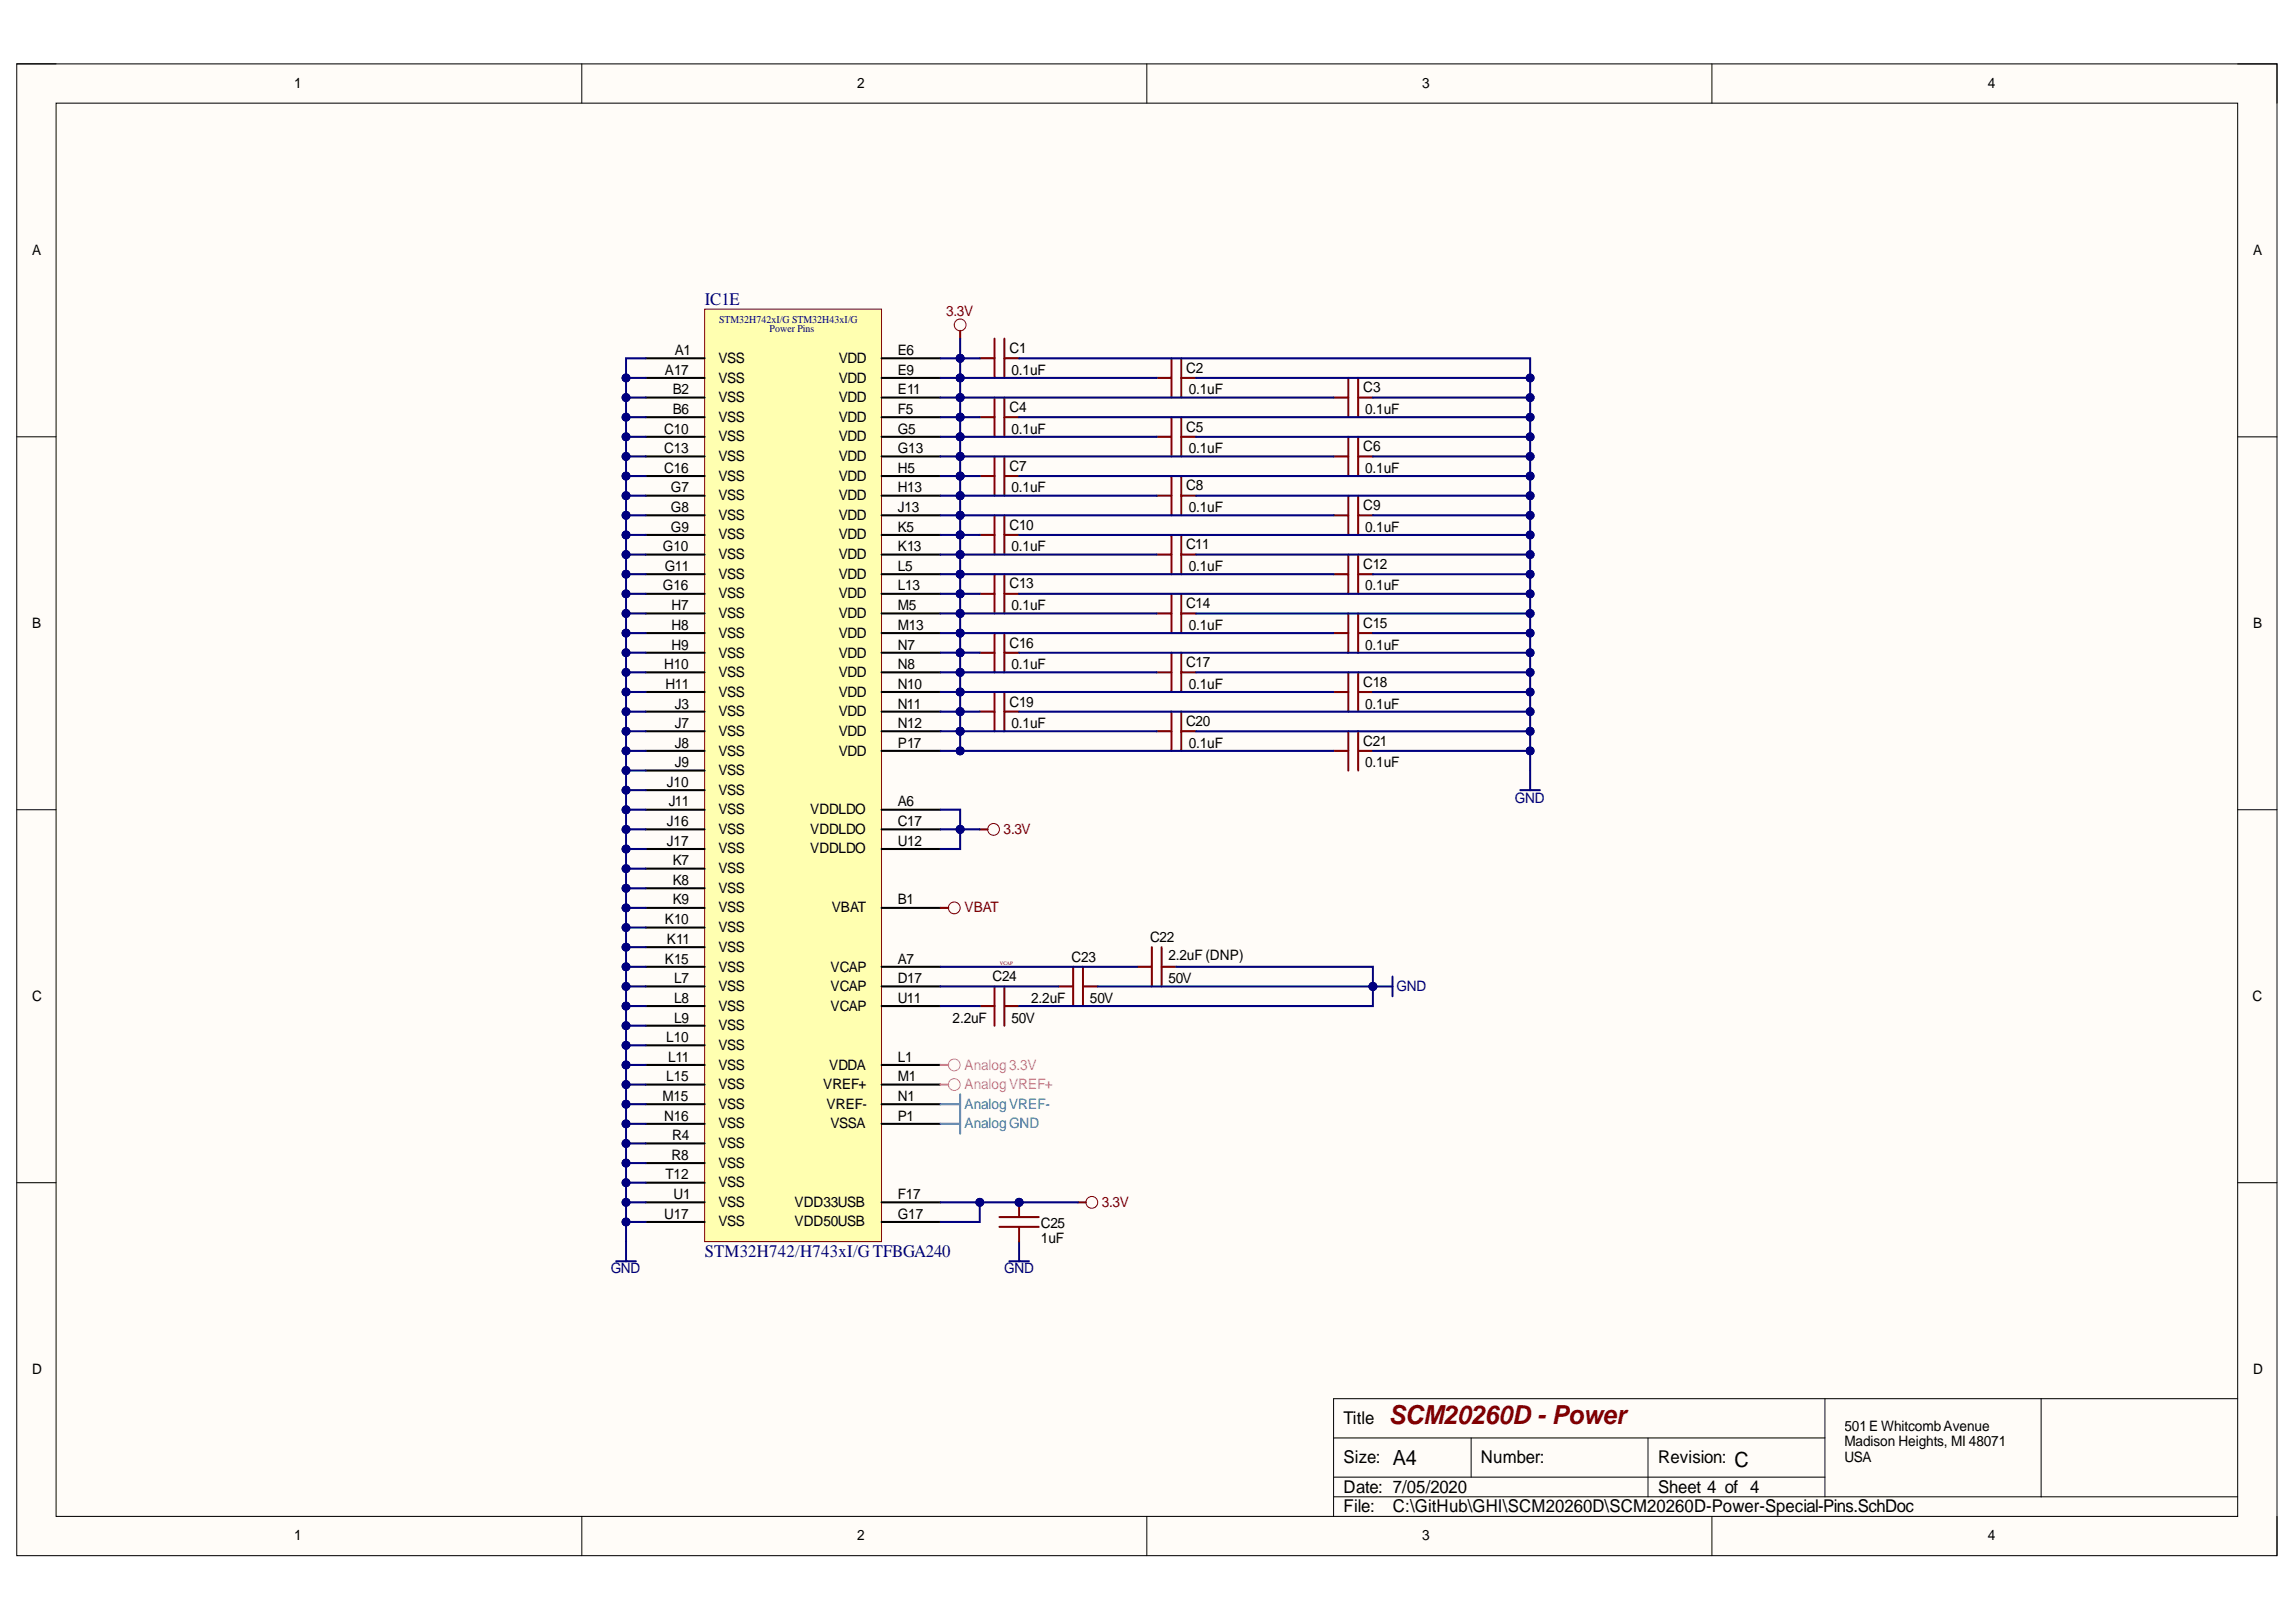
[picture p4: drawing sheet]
<svg xmlns="http://www.w3.org/2000/svg" width="297mm" height="210mm" viewBox="0 0 297 210" stroke-linecap="round" stroke-linejoin="round" font-family="sans-serif">
<defs><g id="words">
<text font-size="3.4" fill="#800000" x="179.7" y="184.3">SCM20260D - Power</text>
<g font-size="2.7">
<text x="180.2" y="189.6">A4</text>
<text x="224.4" y="189.8">C</text>
</g>
<g font-size="2.3" fill="#000080">
<text x="91.2" y="39.5">IC1E</text>
<text x="91.2" y="162.7">STM32H742/H743xI/GTFBGA240</text>
</g>
<g font-size="2.3">
<text x="173.8" y="184.3">Title</text>
<text x="173.8" y="189.4">Size:</text>
<text x="191.6" y="189.4">Number:</text>
<text x="214.5" y="189.4">Revision:</text>
<text x="173.8" y="193.2">Date: 7/05/2020</text>
<text x="173.8" y="195.7">File:</text>
<text x="180.2" y="195.7">C:\GitHub\GHI\SCM20260D\SCM20260D-Power-Special-Pins.SchDoc</text>
<text x="214.5" y="193.2">Sheet 4 of 4</text>
</g>
<g font-size="1.9">
<text x="38.1" y="11.4">1</text>
<text x="110.9" y="11.4">2</text>
<text x="184" y="11.4">3</text>
<text x="257.1" y="11.4">4</text>
<text x="4.1" y="33">A</text>
<text x="291.5" y="33">A</text>
<text x="87.3" y="46">A1</text>
<text x="93" y="47">VSS</text>
<text x="108.5" y="47">VDD</text>
<text x="116.1" y="46">E6</text>
<text x="130.6" y="45.7">C1</text>
<text x="86" y="48.5">A17</text>
<text x="87" y="51">B2</text>
<text x="87" y="53.6">B6</text>
<text x="93" y="49.5">VSS</text>
<text x="93" y="52.1">VSS</text>
<text x="108.5" y="49.5">VDD</text>
<text x="108.5" y="52.1">VDD</text>
<text x="116.1" y="48.5">E9</text>
<text x="116.1" y="51">E11</text>
<text x="116.1" y="53.6">F5</text>
<text x="130.6" y="53.3">C4</text>
<text x="130.9" y="48.5">0.1uF</text>
<text x="153.4" y="48.3">C2</text>
<text x="153.8" y="51">0.1uF</text>
<text x="176.4" y="50.8">C3</text>
<text x="176.6" y="53.6">0.1uF</text>
<text x="85.9" y="56.1">C10</text>
<text x="85.9" y="58.6">C13</text>
<text x="93" y="54.6">VSS</text>
<text x="93" y="57.1">VSS</text>
<text x="93" y="59.7">VSS</text>
<text x="108.5" y="54.6">VDD</text>
<text x="108.5" y="57.1">VDD</text>
<text x="108.5" y="59.7">VDD</text>
<text x="116.1" y="56.1">G5</text>
<text x="116.1" y="58.6">G13</text>
<text x="130.9" y="56.1">0.1uF</text>
<text x="153.4" y="55.9">C5</text>
<text x="153.8" y="58.6">0.1uF</text>
<text x="176.4" y="58.4">C6</text>
<text x="85.9" y="61.2">C16</text>
<text x="86.8" y="63.7">G7</text>
<text x="93" y="62.2">VSS</text>
<text x="93" y="64.7">VSS</text>
<text x="108.5" y="62.2">VDD</text>
<text x="108.5" y="64.7">VDD</text>
<text x="116.1" y="61.2">H5</text>
<text x="116.1" y="63.7">H13</text>
<text x="130.6" y="60.9">C7</text>
<text x="130.9" y="63.7">0.1uF</text>
<text x="153.4" y="63.5">C8</text>
<text x="176.4" y="66">C9</text>
<text x="176.6" y="61.2">0.1uF</text>
<text x="85.8" y="71.3">G10</text>
<text x="86.8" y="66.3">G8</text>
<text x="86.8" y="68.8">G9</text>
<text x="93" y="67.3">VSS</text>
<text x="93" y="69.8">VSS</text>
<text x="108.5" y="67.3">VDD</text>
<text x="108.5" y="69.8">VDD</text>
<text x="116.1" y="66.3">J13</text>
<text x="116.1" y="68.8">K5</text>
<text x="116.1" y="71.3">K13</text>
<text x="130.6" y="68.5">C10</text>
<text x="130.9" y="71.3">0.1uF</text>
<text x="153.4" y="71.1">C11</text>
<text x="153.8" y="66.3">0.1uF</text>
<text x="176.6" y="68.8">0.1uF</text>
<text x="85.8" y="76.4">G16</text>
<text x="86" y="73.9">G11</text>
<text x="93" y="72.3">VSS</text>
<text x="93" y="74.9">VSS</text>
<text x="93" y="77.4">VSS</text>
<text x="108.5" y="72.3">VDD</text>
<text x="108.5" y="74.9">VDD</text>
<text x="108.5" y="77.4">VDD</text>
<text x="116.1" y="73.9">L5</text>
<text x="116.1" y="76.4">L13</text>
<text x="130.6" y="76.1">C13</text>
<text x="153.8" y="73.9">0.1uF</text>
<text x="176.4" y="73.6">C12</text>
<text x="176.6" y="76.4">0.1uF</text>
<text x="4.1" y="81.3">B</text>
<text x="86.9" y="78.9">H7</text>
<text x="86.9" y="81.5">H8</text>
<text x="93" y="80">VSS</text>
<text x="93" y="82.6">VSS</text>
<text x="108.5" y="80">VDD</text>
<text x="108.5" y="82.6">VDD</text>
<text x="116.1" y="78.9">M5</text>
<text x="116.1" y="81.5">M13</text>
<text x="130.6" y="83.8">C16</text>
<text x="130.9" y="78.9">0.1uF</text>
<text x="153.4" y="78.7">C14</text>
<text x="153.8" y="81.5">0.1uF</text>
<text x="176.4" y="81.3">C15</text>
<text x="291.5" y="81.3">B</text>
<text x="85.9" y="86.6">H10</text>
<text x="86.1" y="89.2">H11</text>
<text x="86.9" y="84.1">H9</text>
<text x="93" y="85.1">VSS</text>
<text x="93" y="87.6">VSS</text>
<text x="108.5" y="85.1">VDD</text>
<text x="108.5" y="87.6">VDD</text>
<text x="116.1" y="84.1">N7</text>
<text x="116.1" y="86.6">N8</text>
<text x="116.1" y="89.2">N10</text>
<text x="130.9" y="86.6">0.1uF</text>
<text x="153.4" y="86.4">C17</text>
<text x="153.8" y="89.2">0.1uF</text>
<text x="176.4" y="88.9">C18</text>
<text x="176.6" y="84.1">0.1uF</text>
<text x="87.3" y="91.7">J3</text>
<text x="87.3" y="94.2">J7</text>
<text x="93" y="90.2">VSS</text>
<text x="93" y="92.7">VSS</text>
<text x="93" y="95.2">VSS</text>
<text x="108.5" y="90.2">VDD</text>
<text x="108.5" y="92.7">VDD</text>
<text x="108.5" y="95.2">VDD</text>
<text x="116.1" y="91.7">N11</text>
<text x="116.1" y="94.2">N12</text>
<text x="130.6" y="91.4">C19</text>
<text x="130.9" y="94.2">0.1uF</text>
<text x="153.4" y="94">C20</text>
<text x="176.6" y="91.7">0.1uF</text>
<text x="86.3" y="101.8">J10</text>
<text x="87.3" y="96.8">J8</text>
<text x="87.3" y="99.3">J9</text>
<text x="93" y="97.8">VSS</text>
<text x="93" y="100.3">VSS</text>
<text x="108.5" y="97.8">VDD</text>
<text x="116.1" y="96.8">P17</text>
<text x="153.8" y="96.8">0.1uF</text>
<text x="176.4" y="96.5">C21</text>
<text x="176.6" y="99.3">0.1uF</text>
<text x="86.3" y="106.9">J16</text>
<text x="86.5" y="104.4">J11</text>
<text x="93" y="102.8">VSS</text>
<text x="93" y="105.4">VSS</text>
<text x="93" y="107.9">VSS</text>
<text x="104.8" y="105.4">VDDLDO</text>
<text x="104.8" y="107.9">VDDLDO</text>
<text x="116.1" y="104.4">A6</text>
<text x="116.1" y="106.9">C17</text>
<text x="86.3" y="109.4">J17</text>
<text x="87" y="112">K7</text>
<text x="93" y="110.5">VSS</text>
<text x="93" y="113">VSS</text>
<text x="104.8" y="110.5">VDDLDO</text>
<text x="116.1" y="109.4">U12</text>
<text x="86" y="119.6">K10</text>
<text x="87" y="114.5">K8</text>
<text x="87" y="117">K9</text>
<text x="93" y="115.5">VSS</text>
<text x="93" y="118.1">VSS</text>
<text x="107.6" y="118.1">VBAT</text>
<text x="116.1" y="117">B1</text>
<text x="86" y="124.7">K15</text>
<text x="86.3" y="122.1">K11</text>
<text x="93" y="120.6">VSS</text>
<text x="93" y="123.2">VSS</text>
<text x="93" y="125.7">VSS</text>
<text x="107.4" y="125.7">VCAP</text>
<text x="116.1" y="124.7">A7</text>
<text x="138.6" y="124.5">C23</text>
<text x="148.8" y="121.9">C22</text>
<text x="151.2" y="124.2">2.2uF (DNP)</text>
<text x="4.1" y="129.5">C</text>
<text x="87.2" y="127.3">L7</text>
<text x="87.2" y="129.8">L8</text>
<text x="93" y="128.3">VSS</text>
<text x="93" y="130.8">VSS</text>
<text x="107.4" y="128.3">VCAP</text>
<text x="107.4" y="130.8">VCAP</text>
<text x="116.1" y="127.3">D17</text>
<text x="116.1" y="129.8">U11</text>
<text x="128.4" y="127">C24</text>
<text x="133.4" y="129.8">2.2uF</text>
<text x="141" y="129.8">50V</text>
<text x="151.2" y="127.3">50V</text>
<text x="291.4" y="129.5">C</text>
<text x="86.2" y="134.9">L10</text>
<text x="86.4" y="137.4">L11</text>
<text x="87.2" y="132.3">L9</text>
<text x="93" y="133.4">VSS</text>
<text x="93" y="135.9">VSS</text>
<text x="116.1" y="137.4">L1</text>
<text x="123.2" y="132.3">2.2uF</text>
<text x="130.9" y="132.3">50V</text>
<text x="85.7" y="142.5">M15</text>
<text x="86.2" y="139.9">L15</text>
<text x="93" y="138.4">VSS</text>
<text x="93" y="141">VSS</text>
<text x="93" y="143.5">VSS</text>
<text x="106.5" y="141">VREF+</text>
<text x="106.9" y="143.5">VREF-</text>
<text x="107.3" y="138.4">VDDA</text>
<text x="116.1" y="139.9">M1</text>
<text x="116.1" y="142.5">N1</text>
<text x="85.9" y="145">N16</text>
<text x="87" y="147.6">R4</text>
<text x="93" y="146">VSS</text>
<text x="93" y="148.6">VSS</text>
<text x="107.4" y="146">VSSA</text>
<text x="116.1" y="145">P1</text>
<text x="86.1" y="152.6">T12</text>
<text x="86.9" y="150.1">R8</text>
<text x="87.1" y="155.2">U1</text>
<text x="93" y="151.1">VSS</text>
<text x="93" y="153.6">VSS</text>
<text x="116.1" y="155.2">F17</text>
<text x="85.9" y="157.7">U17</text>
<text x="93" y="156.2">VSS</text>
<text x="93" y="158.7">VSS</text>
<text x="102.8" y="156.2">VDD33USB</text>
<text x="102.8" y="158.7">VDD50USB</text>
<text x="116.1" y="157.7">G17</text>
<text x="134.7" y="160.9">1uF</text>
<text x="134.7" y="158.9">C25</text>
<text x="4.1" y="177.8">D</text>
<text x="291.5" y="177.8">D</text>
<text x="238.6" y="185.2">501E WhitcombAvenue</text>
<text x="238.6" y="187.2">Madison Heights, MI 48071</text>
<text x="238.6" y="189.2">USA</text>
<text x="38.1" y="199.4">1</text>
<text x="110.9" y="199.4">2</text>
<text x="184" y="199.4">3</text>
<text x="257.1" y="199.4">4</text>
</g>
<g font-size="1.9" fill="#800000">
<text x="122.4" y="40.9">3.3V</text>
<text x="129.8" y="107.9">3.3V</text>
<text x="124.8" y="118.1">VBAT</text>
<text x="142.5" y="156.2">3.3V</text>
</g>
<g font-size="1.9" fill="#000080">
<text x="196" y="103.9">GND</text>
<text x="180.7" y="128.3">GND</text>
<text x="79" y="164.8">GND</text>
<text x="129.9" y="164.8">GND</text>
</g>
<g font-size="1.9" fill="#009cca">
<text x="124.8" y="143.5">AnalogVREF-</text>
<text x="124.8" y="146">AnalogGND</text>
</g>
<g font-size="1.9" fill="#e85dac">
<text x="124.8" y="138.4">Analog3.3V</text>
<text x="124.8" y="141">AnalogVREF+</text>
</g>
<g font-size="1.4" fill="#000080">
<text x="93" y="41.7">STM32H742xI/G STM32H43xI/G</text>
<text x="99.6" y="43">Power Pins</text>
</g>
<text font-size=".7" fill="#800000" x="129.3" y="124.9">VCAP</text>
</g></defs>
<path d="M2.2 8.3h292.4v193h-292.4z" fill-rule="evenodd" fill="#fffcf8"/>
<path d="M2.2 8.3h292.4v193h-292.4z" fill="none" stroke="#000" stroke-width=".13"/>
<path d="M7.3 13.3h282.2v182.9h-282.2z" fill-rule="evenodd" fill="#fffcf8"/>
<g fill="none" stroke="#000" stroke-width=".13">
<path d="M2.2 8.3h5.1M7.3 13.3h282.2v182.9h-282.2zM75.3 8.3v5M148.4 8.3v5M221.5 8.3v5M289.5 8.3h5.1v5M2.2 56.5h5.1M289.5 56.5h5.1M2.2 104.8h5.1M289.5 104.8h5.1M2.2 153.1h5.1M289.5 153.1h5.1"/>
<path d="M75.3 196.2v5.1M148.4 196.2v5.1M172.5 186.1h63.6M172.5 193.7h117M172.5 191.2h63.6M190.3 186.1v5.1M213.2 186.1v7.6M221.5 196.2v5.1M236.1 181v12.7M264.1 181v12.7M289.5 181h-117v15.2M294.6 196.2v5.1"/>
</g>
<path d="M91.2 40h22.8v120.7h-22.8z" fill-rule="evenodd" fill="#ffffb0"/>
<g fill="none" stroke="#800000" stroke-width=".13">
<path d="M91.2 40h22.8v120.7h-22.8z"/>
<circle cx="124.2" cy="42" r=".76"/>
<circle cx="141.3" cy="155.6" r=".76"/>
</g>
<g fill="none" stroke="#000" stroke-width=".26">
<path d="M83.5 46.4h7.7M83.5 48.9h7.7M83.5 51.4h7.7M83.5 54h7.7M83.5 56.5h7.7M83.5 59.1h7.7M114 46.4h7.7M114 48.9h7.7M114 51.4h7.7M114 54h7.7M114 56.5h7.7M114 59.1h7.7"/>
<path d="M83.5 61.6h7.7M83.5 64.1h7.7M83.5 66.7h7.7M83.5 69.2h7.7M83.5 71.8h7.7M83.5 74.3h7.7M83.5 76.8h7.7M83.5 79.4h7.7M114 61.6h7.7M114 64.1h7.7M114 66.7h7.7M114 69.2h7.7"/>
<path d="M114 71.8h7.7M114 74.3h7.7M114 76.8h7.7M114 79.4h7.7M83.5 81.9h7.7M83.5 84.5h7.7M83.5 87h7.7M83.5 89.6h7.7M83.5 92.1h7.7M83.5 94.6h7.7M83.5 97.2h7.7M83.5 99.7h7.7"/>
<path d="M114 81.9h7.7M114 84.5h7.7M114 87h7.7M114 89.6h7.7M114 92.1h7.7M114 94.6h7.7M114 97.2h7.7M83.5 104.8h7.7M83.5 117.5h7.7M83.5 107.3h7.7M83.5 102.3h7.7M83.5 109.9h7.7"/>
<path d="M83.5 112.4h7.7M83.5 115h7.7M114 104.8h7.7M114 117.5h7.7M114 107.3h7.7M114 109.9h7.7M83.5 125.1h7.7M83.5 127.7h7.7M83.5 120h7.7M83.5 122.6h7.7M83.5 137.8h7.7M83.5 130.2h7.7"/>
<path d="M83.5 132.7h7.7M83.5 135.3h7.7M114 125.1h7.7M114 127.7h7.7M114 137.8h7.7M114 130.2h7.7M83.5 155.6h7.7M83.5 158.1h7.7M83.5 140.4h7.7M83.5 142.9h7.7M83.5 145.4h7.7M83.5 148h7.7"/>
<path d="M83.5 150.5h7.7M83.5 153.1h7.7M114 155.6h7.7M114 158.1h7.7M114 140.4h7.7M114 142.9h7.7M114 145.4h7.7"/>
</g>
<path d="M198 99.7v2.6M196.7 102.3h2.5M177.6 127.7h2.6M180.2 126.4v2.5M79.7 163.2h2.6M81 160.7v2.5M130.6 163.2h2.5M131.8 160.7v2.5" fill="none" stroke="#000080" stroke-width=".26"/>
<path d="M124.2 42.8v1M139.5 155.6h1" fill="none" stroke="#800000" stroke-width=".26"/>
<circle cx="177.6" cy="127.7" r=".51" fill="#000080"/>
<circle cx="177.6" cy="127.7" r=".51" fill="none" stroke="#000080" stroke-width=".13"/>
<g fill="none" stroke="#800000" stroke-width=".13">
<circle cx="123.5" cy="117.5" r=".76"/>
<circle cx="128.5" cy="107.3" r=".76"/>
</g>
<g fill="none" stroke="#800000" stroke-width=".26">
<path d="M126.8 46.4h1.9M126.8 54h1.9M128.7 43.8v5.1M128.7 51.4v5.1M128.7 59.1v5M129.9 43.8v5.1M129.9 51.4v5.1M129.9 59.1v5M129.9 46.4h1.9M129.9 54h1.9M149.6 48.9h2M149.6 56.5h2"/>
<path d="M151.6 46.4v5M151.6 54v5.1M152.8 48.9h1.9M152.8 46.4v5M152.8 54v5.1M152.8 56.5h1.9M172.5 51.5h1.9M172.5 59.1h1.9M174.4 48.9v5.1M174.4 56.5v5.1M175.7 51.5h1.9M175.7 48.9v5.1"/>
<path d="M175.7 56.5v5.1M175.7 59.1h1.9M126.8 61.6h1.9M126.8 69.2h1.9M126.8 76.8h1.9M128.7 66.7v5.1M128.7 74.3v5.1M129.9 66.7v5.1M129.9 74.3v5.1M129.9 61.6h1.9M129.9 69.2h1.9M129.9 76.8h1.9"/>
<path d="M149.6 64.1h2M149.6 71.8h2M149.6 79.4h2M151.6 61.6v5.1M151.6 69.2v5.1M151.6 76.8v5.1M152.8 61.6v5.1M152.8 69.2v5.1M152.8 76.8v5.1M152.8 64.1h1.9M152.8 71.8h1.9M152.8 79.4h1.9"/>
<path d="M172.5 66.7h1.9M172.5 74.3h1.9M174.4 64.1v5.1M174.4 71.8v5M174.4 79.4v5.1M175.7 64.1v5.1M175.7 71.8v5M175.7 79.4v5.1M175.7 66.7h1.9M175.7 74.3h1.9M126.8 84.5h1.9M126.8 92.1h1.9"/>
<path d="M128.7 81.9v5.1M128.7 89.6v5M129.9 81.9v5.1M129.9 89.6v5M129.9 84.5h1.9M129.9 92.1h1.9M149.6 87h2M149.6 94.6h2M151.6 84.5v5.1M151.6 92.1v5.1M152.8 84.5v5.1M152.8 92.1v5.1"/>
<path d="M152.8 87h1.9M152.8 94.6h1.9M172.5 81.9h1.9M172.5 89.6h1.9M172.5 97.2h1.9M174.4 87v5.1M174.4 94.6v5.1M175.7 87v5.1M175.7 94.6v5.1M175.7 81.9h1.9M175.7 89.6h1.9M175.7 97.2h1.9"/>
<path d="M121.7 117.5h1M126.8 107.3h1M126.8 130.2h1.9M128.7 127.7v5M129.9 130.2h1.9M129.9 127.7v5M136.9 127.7h1.9M138.8 125.1v5.1M140.1 127.7h1.9M140.1 125.1v5.1M147.1 125.1h1.9M149 122.6v5.1"/>
<path d="M150.3 125.1h1.9M150.3 122.6v5.1"/>
</g>
<path d="M121.7 145.4h2.5M121.7 142.9h2.5M124.2 141.6v5.1" fill="none" stroke="#009cca" stroke-width=".26"/>
<g fill="none" stroke="#e85dac" stroke-width=".13">
<circle cx="123.5" cy="137.8" r=".76"/>
<circle cx="123.5" cy="140.4" r=".76"/>
</g>
<path d="M121.7 137.8h1M121.7 140.4h1" fill="none" stroke="#e85dac" stroke-width=".26"/>
<circle cx="131.8" cy="155.6" r=".51" fill="#000080"/>
<circle cx="131.8" cy="155.6" r=".51" fill="none" stroke="#000080" stroke-width=".13"/>
<path d="M131.8 155.6v1.9M131.8 158.8v1.9" fill="none" stroke="#800000" stroke-width=".26"/>
<circle cx="131.8" cy="155.6" r=".51" fill="#000080"/>
<circle cx="131.8" cy="155.6" r=".51" fill="none" stroke="#000080" stroke-width=".13"/>
<path d="M129.3 158.8h5.1M129.3 157.5h5.1" fill="none" stroke="#800000" stroke-width=".26"/>
<path d="M177.6 59.1h20.4v2.5" fill="none" stroke="#000080" stroke-width=".26"/>
<circle cx="198" cy="59.1" r=".51" fill="#000080"/>
<circle cx="198" cy="59.1" r=".51" fill="none" stroke="#000080" stroke-width=".13"/>
<circle cx="198" cy="61.6" r=".51" fill="#000080"/>
<circle cx="198" cy="61.6" r=".51" fill="none" stroke="#000080" stroke-width=".13"/>
<path d="M81 158.1h2.5" fill="none" stroke="#000080" stroke-width=".26"/>
<circle cx="81" cy="158.1" r=".51" fill="#000080"/>
<circle cx="81" cy="158.1" r=".51" fill="none" stroke="#000080" stroke-width=".13"/>
<path d="M81 155.6h2.5" fill="none" stroke="#000080" stroke-width=".26"/>
<circle cx="81" cy="155.6" r=".51" fill="#000080"/>
<circle cx="81" cy="155.6" r=".51" fill="none" stroke="#000080" stroke-width=".13"/>
<path d="M81 153.1h2.5" fill="none" stroke="#000080" stroke-width=".26"/>
<circle cx="81" cy="153.1" r=".51" fill="#000080"/>
<circle cx="81" cy="153.1" r=".51" fill="none" stroke="#000080" stroke-width=".13"/>
<path d="M81 150.5h2.5" fill="none" stroke="#000080" stroke-width=".26"/>
<circle cx="81" cy="150.5" r=".51" fill="#000080"/>
<circle cx="81" cy="150.5" r=".51" fill="none" stroke="#000080" stroke-width=".13"/>
<path d="M81 148h2.5" fill="none" stroke="#000080" stroke-width=".26"/>
<circle cx="81" cy="148" r=".51" fill="#000080"/>
<circle cx="81" cy="148" r=".51" fill="none" stroke="#000080" stroke-width=".13"/>
<path d="M81 145.4h2.5" fill="none" stroke="#000080" stroke-width=".26"/>
<circle cx="81" cy="145.4" r=".51" fill="#000080"/>
<circle cx="81" cy="145.4" r=".51" fill="none" stroke="#000080" stroke-width=".13"/>
<path d="M81 142.9h2.5" fill="none" stroke="#000080" stroke-width=".26"/>
<circle cx="81" cy="142.9" r=".51" fill="#000080"/>
<circle cx="81" cy="142.9" r=".51" fill="none" stroke="#000080" stroke-width=".13"/>
<path d="M81 140.4h2.5" fill="none" stroke="#000080" stroke-width=".26"/>
<circle cx="81" cy="140.4" r=".51" fill="#000080"/>
<circle cx="81" cy="140.4" r=".51" fill="none" stroke="#000080" stroke-width=".13"/>
<path d="M81 137.8h2.5" fill="none" stroke="#000080" stroke-width=".26"/>
<circle cx="81" cy="137.8" r=".51" fill="#000080"/>
<circle cx="81" cy="137.8" r=".51" fill="none" stroke="#000080" stroke-width=".13"/>
<path d="M81 135.3h2.5" fill="none" stroke="#000080" stroke-width=".26"/>
<circle cx="81" cy="135.3" r=".51" fill="#000080"/>
<circle cx="81" cy="135.3" r=".51" fill="none" stroke="#000080" stroke-width=".13"/>
<path d="M81 132.7h2.5" fill="none" stroke="#000080" stroke-width=".26"/>
<circle cx="81" cy="132.7" r=".51" fill="#000080"/>
<circle cx="81" cy="132.7" r=".51" fill="none" stroke="#000080" stroke-width=".13"/>
<path d="M81 130.2h2.5" fill="none" stroke="#000080" stroke-width=".26"/>
<circle cx="81" cy="130.2" r=".51" fill="#000080"/>
<circle cx="81" cy="130.2" r=".51" fill="none" stroke="#000080" stroke-width=".13"/>
<path d="M81 127.7h2.5" fill="none" stroke="#000080" stroke-width=".26"/>
<circle cx="81" cy="127.7" r=".51" fill="#000080"/>
<circle cx="81" cy="127.7" r=".51" fill="none" stroke="#000080" stroke-width=".13"/>
<path d="M81 125.1h2.5" fill="none" stroke="#000080" stroke-width=".26"/>
<circle cx="81" cy="125.1" r=".51" fill="#000080"/>
<circle cx="81" cy="125.1" r=".51" fill="none" stroke="#000080" stroke-width=".13"/>
<path d="M81 122.6h2.5" fill="none" stroke="#000080" stroke-width=".26"/>
<circle cx="81" cy="122.6" r=".51" fill="#000080"/>
<circle cx="81" cy="122.6" r=".51" fill="none" stroke="#000080" stroke-width=".13"/>
<path d="M81 120h2.5" fill="none" stroke="#000080" stroke-width=".26"/>
<circle cx="81" cy="120" r=".51" fill="#000080"/>
<circle cx="81" cy="120" r=".51" fill="none" stroke="#000080" stroke-width=".13"/>
<path d="M81 117.5h2.5" fill="none" stroke="#000080" stroke-width=".26"/>
<circle cx="81" cy="117.5" r=".51" fill="#000080"/>
<circle cx="81" cy="117.5" r=".51" fill="none" stroke="#000080" stroke-width=".13"/>
<path d="M81 115h2.5" fill="none" stroke="#000080" stroke-width=".26"/>
<circle cx="81" cy="115" r=".51" fill="#000080"/>
<circle cx="81" cy="115" r=".51" fill="none" stroke="#000080" stroke-width=".13"/>
<path d="M81 112.4h2.5" fill="none" stroke="#000080" stroke-width=".26"/>
<circle cx="81" cy="112.4" r=".51" fill="#000080"/>
<circle cx="81" cy="112.4" r=".51" fill="none" stroke="#000080" stroke-width=".13"/>
<path d="M81 109.9h2.5" fill="none" stroke="#000080" stroke-width=".26"/>
<circle cx="81" cy="109.9" r=".51" fill="#000080"/>
<circle cx="81" cy="109.9" r=".51" fill="none" stroke="#000080" stroke-width=".13"/>
<path d="M81 107.3h2.5" fill="none" stroke="#000080" stroke-width=".26"/>
<circle cx="81" cy="107.3" r=".51" fill="#000080"/>
<circle cx="81" cy="107.3" r=".51" fill="none" stroke="#000080" stroke-width=".13"/>
<path d="M81 104.8h2.5" fill="none" stroke="#000080" stroke-width=".26"/>
<circle cx="81" cy="104.8" r=".51" fill="#000080"/>
<circle cx="81" cy="104.8" r=".51" fill="none" stroke="#000080" stroke-width=".13"/>
<path d="M81 102.3h2.5" fill="none" stroke="#000080" stroke-width=".26"/>
<circle cx="81" cy="102.3" r=".51" fill="#000080"/>
<circle cx="81" cy="102.3" r=".51" fill="none" stroke="#000080" stroke-width=".13"/>
<path d="M81 99.7h2.5" fill="none" stroke="#000080" stroke-width=".26"/>
<circle cx="81" cy="99.7" r=".51" fill="#000080"/>
<circle cx="81" cy="99.7" r=".51" fill="none" stroke="#000080" stroke-width=".13"/>
<path d="M81 97.2h2.5" fill="none" stroke="#000080" stroke-width=".26"/>
<circle cx="81" cy="97.2" r=".51" fill="#000080"/>
<circle cx="81" cy="97.2" r=".51" fill="none" stroke="#000080" stroke-width=".13"/>
<path d="M81 94.6h2.5" fill="none" stroke="#000080" stroke-width=".26"/>
<circle cx="81" cy="94.6" r=".51" fill="#000080"/>
<circle cx="81" cy="94.6" r=".51" fill="none" stroke="#000080" stroke-width=".13"/>
<path d="M81 92.1h2.5" fill="none" stroke="#000080" stroke-width=".26"/>
<circle cx="81" cy="92.1" r=".51" fill="#000080"/>
<circle cx="81" cy="92.1" r=".51" fill="none" stroke="#000080" stroke-width=".13"/>
<path d="M81 89.6h2.5" fill="none" stroke="#000080" stroke-width=".26"/>
<circle cx="81" cy="89.6" r=".51" fill="#000080"/>
<circle cx="81" cy="89.6" r=".51" fill="none" stroke="#000080" stroke-width=".13"/>
<path d="M81 87h2.5" fill="none" stroke="#000080" stroke-width=".26"/>
<circle cx="81" cy="87" r=".51" fill="#000080"/>
<circle cx="81" cy="87" r=".51" fill="none" stroke="#000080" stroke-width=".13"/>
<path d="M81 84.5h2.5" fill="none" stroke="#000080" stroke-width=".26"/>
<circle cx="81" cy="84.5" r=".51" fill="#000080"/>
<circle cx="81" cy="84.5" r=".51" fill="none" stroke="#000080" stroke-width=".13"/>
<path d="M81 81.9h2.5" fill="none" stroke="#000080" stroke-width=".26"/>
<circle cx="81" cy="81.9" r=".51" fill="#000080"/>
<circle cx="81" cy="81.9" r=".51" fill="none" stroke="#000080" stroke-width=".13"/>
<path d="M81 79.4h2.5" fill="none" stroke="#000080" stroke-width=".26"/>
<circle cx="81" cy="79.4" r=".51" fill="#000080"/>
<circle cx="81" cy="79.4" r=".51" fill="none" stroke="#000080" stroke-width=".13"/>
<path d="M81 76.8h2.5" fill="none" stroke="#000080" stroke-width=".26"/>
<circle cx="81" cy="76.8" r=".51" fill="#000080"/>
<circle cx="81" cy="76.8" r=".51" fill="none" stroke="#000080" stroke-width=".13"/>
<path d="M81 74.3h2.5" fill="none" stroke="#000080" stroke-width=".26"/>
<circle cx="81" cy="74.3" r=".51" fill="#000080"/>
<circle cx="81" cy="74.3" r=".51" fill="none" stroke="#000080" stroke-width=".13"/>
<path d="M81 71.8h2.5" fill="none" stroke="#000080" stroke-width=".26"/>
<circle cx="81" cy="71.8" r=".51" fill="#000080"/>
<circle cx="81" cy="71.8" r=".51" fill="none" stroke="#000080" stroke-width=".13"/>
<path d="M81 69.2h2.5" fill="none" stroke="#000080" stroke-width=".26"/>
<circle cx="81" cy="69.2" r=".51" fill="#000080"/>
<circle cx="81" cy="69.2" r=".51" fill="none" stroke="#000080" stroke-width=".13"/>
<path d="M81 66.7h2.5" fill="none" stroke="#000080" stroke-width=".26"/>
<circle cx="81" cy="66.7" r=".51" fill="#000080"/>
<circle cx="81" cy="66.7" r=".51" fill="none" stroke="#000080" stroke-width=".13"/>
<path d="M81 64.1h2.5" fill="none" stroke="#000080" stroke-width=".26"/>
<circle cx="81" cy="64.1" r=".51" fill="#000080"/>
<circle cx="81" cy="64.1" r=".51" fill="none" stroke="#000080" stroke-width=".13"/>
<path d="M81 61.6h2.5" fill="none" stroke="#000080" stroke-width=".26"/>
<circle cx="81" cy="61.6" r=".51" fill="#000080"/>
<circle cx="81" cy="61.6" r=".51" fill="none" stroke="#000080" stroke-width=".13"/>
<path d="M81 59.1h2.5" fill="none" stroke="#000080" stroke-width=".26"/>
<circle cx="81" cy="59.1" r=".51" fill="#000080"/>
<circle cx="81" cy="59.1" r=".51" fill="none" stroke="#000080" stroke-width=".13"/>
<path d="M81 56.5h2.5" fill="none" stroke="#000080" stroke-width=".26"/>
<circle cx="81" cy="56.5" r=".51" fill="#000080"/>
<circle cx="81" cy="56.5" r=".51" fill="none" stroke="#000080" stroke-width=".13"/>
<path d="M81 54h2.5" fill="none" stroke="#000080" stroke-width=".26"/>
<circle cx="81" cy="54" r=".51" fill="#000080"/>
<circle cx="81" cy="54" r=".51" fill="none" stroke="#000080" stroke-width=".13"/>
<path d="M81 51.4h2.5" fill="none" stroke="#000080" stroke-width=".26"/>
<circle cx="81" cy="51.4" r=".51" fill="#000080"/>
<circle cx="81" cy="51.4" r=".51" fill="none" stroke="#000080" stroke-width=".13"/>
<path d="M81 48.9h2.5" fill="none" stroke="#000080" stroke-width=".26"/>
<circle cx="81" cy="48.9" r=".51" fill="#000080"/>
<circle cx="81" cy="48.9" r=".51" fill="none" stroke="#000080" stroke-width=".13"/>
<path d="M83.5 46.4h-2.5v114.3" fill="none" stroke="#000080" stroke-width=".26"/>
<circle cx="81" cy="48.9" r=".51" fill="#000080"/>
<circle cx="81" cy="48.9" r=".51" fill="none" stroke="#000080" stroke-width=".13"/>
<circle cx="81" cy="51.4" r=".51" fill="#000080"/>
<circle cx="81" cy="51.4" r=".51" fill="none" stroke="#000080" stroke-width=".13"/>
<circle cx="81" cy="54" r=".51" fill="#000080"/>
<circle cx="81" cy="54" r=".51" fill="none" stroke="#000080" stroke-width=".13"/>
<circle cx="81" cy="56.5" r=".51" fill="#000080"/>
<circle cx="81" cy="56.5" r=".51" fill="none" stroke="#000080" stroke-width=".13"/>
<circle cx="81" cy="59.1" r=".51" fill="#000080"/>
<circle cx="81" cy="59.1" r=".51" fill="none" stroke="#000080" stroke-width=".13"/>
<circle cx="81" cy="61.6" r=".51" fill="#000080"/>
<circle cx="81" cy="61.6" r=".51" fill="none" stroke="#000080" stroke-width=".13"/>
<circle cx="81" cy="64.1" r=".51" fill="#000080"/>
<circle cx="81" cy="64.1" r=".51" fill="none" stroke="#000080" stroke-width=".13"/>
<circle cx="81" cy="66.7" r=".51" fill="#000080"/>
<circle cx="81" cy="66.7" r=".51" fill="none" stroke="#000080" stroke-width=".13"/>
<circle cx="81" cy="69.2" r=".51" fill="#000080"/>
<circle cx="81" cy="69.2" r=".51" fill="none" stroke="#000080" stroke-width=".13"/>
<circle cx="81" cy="71.8" r=".51" fill="#000080"/>
<circle cx="81" cy="71.8" r=".51" fill="none" stroke="#000080" stroke-width=".13"/>
<circle cx="81" cy="74.3" r=".51" fill="#000080"/>
<circle cx="81" cy="74.3" r=".51" fill="none" stroke="#000080" stroke-width=".13"/>
<circle cx="81" cy="76.8" r=".51" fill="#000080"/>
<circle cx="81" cy="76.8" r=".51" fill="none" stroke="#000080" stroke-width=".13"/>
<circle cx="81" cy="79.4" r=".51" fill="#000080"/>
<circle cx="81" cy="79.4" r=".51" fill="none" stroke="#000080" stroke-width=".13"/>
<circle cx="81" cy="81.9" r=".51" fill="#000080"/>
<circle cx="81" cy="81.9" r=".51" fill="none" stroke="#000080" stroke-width=".13"/>
<circle cx="81" cy="84.5" r=".51" fill="#000080"/>
<circle cx="81" cy="84.5" r=".51" fill="none" stroke="#000080" stroke-width=".13"/>
<circle cx="81" cy="87" r=".51" fill="#000080"/>
<circle cx="81" cy="87" r=".51" fill="none" stroke="#000080" stroke-width=".13"/>
<circle cx="81" cy="89.6" r=".51" fill="#000080"/>
<circle cx="81" cy="89.6" r=".51" fill="none" stroke="#000080" stroke-width=".13"/>
<circle cx="81" cy="92.1" r=".51" fill="#000080"/>
<circle cx="81" cy="92.1" r=".51" fill="none" stroke="#000080" stroke-width=".13"/>
<circle cx="81" cy="94.6" r=".51" fill="#000080"/>
<circle cx="81" cy="94.6" r=".51" fill="none" stroke="#000080" stroke-width=".13"/>
<circle cx="81" cy="97.2" r=".51" fill="#000080"/>
<circle cx="81" cy="97.2" r=".51" fill="none" stroke="#000080" stroke-width=".13"/>
<circle cx="81" cy="99.7" r=".51" fill="#000080"/>
<circle cx="81" cy="99.7" r=".51" fill="none" stroke="#000080" stroke-width=".13"/>
<circle cx="81" cy="102.3" r=".51" fill="#000080"/>
<circle cx="81" cy="102.3" r=".51" fill="none" stroke="#000080" stroke-width=".13"/>
<circle cx="81" cy="104.8" r=".51" fill="#000080"/>
<circle cx="81" cy="104.8" r=".51" fill="none" stroke="#000080" stroke-width=".13"/>
<circle cx="81" cy="107.3" r=".51" fill="#000080"/>
<circle cx="81" cy="107.3" r=".51" fill="none" stroke="#000080" stroke-width=".13"/>
<circle cx="81" cy="109.9" r=".51" fill="#000080"/>
<circle cx="81" cy="109.9" r=".51" fill="none" stroke="#000080" stroke-width=".13"/>
<circle cx="81" cy="112.4" r=".51" fill="#000080"/>
<circle cx="81" cy="112.4" r=".51" fill="none" stroke="#000080" stroke-width=".13"/>
<circle cx="81" cy="115" r=".51" fill="#000080"/>
<circle cx="81" cy="115" r=".51" fill="none" stroke="#000080" stroke-width=".13"/>
<circle cx="81" cy="117.5" r=".51" fill="#000080"/>
<circle cx="81" cy="117.5" r=".51" fill="none" stroke="#000080" stroke-width=".13"/>
<circle cx="81" cy="120" r=".51" fill="#000080"/>
<circle cx="81" cy="120" r=".51" fill="none" stroke="#000080" stroke-width=".13"/>
<circle cx="81" cy="122.6" r=".51" fill="#000080"/>
<circle cx="81" cy="122.6" r=".51" fill="none" stroke="#000080" stroke-width=".13"/>
<circle cx="81" cy="125.1" r=".51" fill="#000080"/>
<circle cx="81" cy="125.1" r=".51" fill="none" stroke="#000080" stroke-width=".13"/>
<circle cx="81" cy="127.7" r=".51" fill="#000080"/>
<circle cx="81" cy="127.7" r=".51" fill="none" stroke="#000080" stroke-width=".13"/>
<circle cx="81" cy="130.2" r=".51" fill="#000080"/>
<circle cx="81" cy="130.2" r=".51" fill="none" stroke="#000080" stroke-width=".13"/>
<circle cx="81" cy="132.7" r=".51" fill="#000080"/>
<circle cx="81" cy="132.7" r=".51" fill="none" stroke="#000080" stroke-width=".13"/>
<circle cx="81" cy="135.3" r=".51" fill="#000080"/>
<circle cx="81" cy="135.3" r=".51" fill="none" stroke="#000080" stroke-width=".13"/>
<circle cx="81" cy="137.8" r=".51" fill="#000080"/>
<circle cx="81" cy="137.8" r=".51" fill="none" stroke="#000080" stroke-width=".13"/>
<circle cx="81" cy="140.4" r=".51" fill="#000080"/>
<circle cx="81" cy="140.4" r=".51" fill="none" stroke="#000080" stroke-width=".13"/>
<circle cx="81" cy="142.9" r=".51" fill="#000080"/>
<circle cx="81" cy="142.9" r=".51" fill="none" stroke="#000080" stroke-width=".13"/>
<circle cx="81" cy="145.4" r=".51" fill="#000080"/>
<circle cx="81" cy="145.4" r=".51" fill="none" stroke="#000080" stroke-width=".13"/>
<circle cx="81" cy="148" r=".51" fill="#000080"/>
<circle cx="81" cy="148" r=".51" fill="none" stroke="#000080" stroke-width=".13"/>
<circle cx="81" cy="150.5" r=".51" fill="#000080"/>
<circle cx="81" cy="150.5" r=".51" fill="none" stroke="#000080" stroke-width=".13"/>
<circle cx="81" cy="153.1" r=".51" fill="#000080"/>
<circle cx="81" cy="153.1" r=".51" fill="none" stroke="#000080" stroke-width=".13"/>
<circle cx="81" cy="155.6" r=".51" fill="#000080"/>
<circle cx="81" cy="155.6" r=".51" fill="none" stroke="#000080" stroke-width=".13"/>
<circle cx="81" cy="158.1" r=".51" fill="#000080"/>
<circle cx="81" cy="158.1" r=".51" fill="none" stroke="#000080" stroke-width=".13"/>
<path d="M126.8 155.6v2.5h-5.1" fill="none" stroke="#000080" stroke-width=".26"/>
<circle cx="126.8" cy="155.6" r=".51" fill="#000080"/>
<circle cx="126.8" cy="155.6" r=".51" fill="none" stroke="#000080" stroke-width=".13"/>
<path d="M121.7 155.6h17.8" fill="none" stroke="#000080" stroke-width=".26"/>
<circle cx="131.8" cy="155.6" r=".51" fill="#000080"/>
<circle cx="131.8" cy="155.6" r=".51" fill="none" stroke="#000080" stroke-width=".13"/>
<circle cx="126.8" cy="155.6" r=".51" fill="#000080"/>
<circle cx="126.8" cy="155.6" r=".51" fill="none" stroke="#000080" stroke-width=".13"/>
<path d="M124.2 107.3v2.6h-2.5M121.7 130.2h5.1M121.7 127.7h15.2M121.7 125.1h25.4" fill="none" stroke="#000080" stroke-width=".26"/>
<circle cx="124.2" cy="107.3" r=".51" fill="#000080"/>
<circle cx="124.2" cy="107.3" r=".51" fill="none" stroke="#000080" stroke-width=".13"/>
<path d="M121.7 107.3h5.1" fill="none" stroke="#000080" stroke-width=".26"/>
<circle cx="124.2" cy="107.3" r=".51" fill="#000080"/>
<circle cx="124.2" cy="107.3" r=".51" fill="none" stroke="#000080" stroke-width=".13"/>
<path d="M121.7 104.8h2.5v2.5" fill="none" stroke="#000080" stroke-width=".26"/>
<circle cx="124.2" cy="107.3" r=".51" fill="#000080"/>
<circle cx="124.2" cy="107.3" r=".51" fill="none" stroke="#000080" stroke-width=".13"/>
<path d="M124.2 43.8v53.4h-2.5" fill="none" stroke="#000080" stroke-width=".26"/>
<circle cx="124.2" cy="46.4" r=".51" fill="#000080"/>
<circle cx="124.2" cy="46.4" r=".51" fill="none" stroke="#000080" stroke-width=".13"/>
<circle cx="124.2" cy="48.9" r=".51" fill="#000080"/>
<circle cx="124.2" cy="48.9" r=".51" fill="none" stroke="#000080" stroke-width=".13"/>
<circle cx="124.2" cy="51.4" r=".51" fill="#000080"/>
<circle cx="124.2" cy="51.4" r=".51" fill="none" stroke="#000080" stroke-width=".13"/>
<circle cx="124.2" cy="54" r=".51" fill="#000080"/>
<circle cx="124.2" cy="54" r=".51" fill="none" stroke="#000080" stroke-width=".13"/>
<circle cx="124.2" cy="56.5" r=".51" fill="#000080"/>
<circle cx="124.2" cy="56.5" r=".51" fill="none" stroke="#000080" stroke-width=".13"/>
<circle cx="124.2" cy="59.1" r=".51" fill="#000080"/>
<circle cx="124.2" cy="59.1" r=".51" fill="none" stroke="#000080" stroke-width=".13"/>
<circle cx="124.2" cy="61.6" r=".51" fill="#000080"/>
<circle cx="124.2" cy="61.6" r=".51" fill="none" stroke="#000080" stroke-width=".13"/>
<circle cx="124.2" cy="64.1" r=".51" fill="#000080"/>
<circle cx="124.2" cy="64.1" r=".51" fill="none" stroke="#000080" stroke-width=".13"/>
<circle cx="124.2" cy="66.7" r=".51" fill="#000080"/>
<circle cx="124.2" cy="66.7" r=".51" fill="none" stroke="#000080" stroke-width=".13"/>
<circle cx="124.2" cy="69.2" r=".51" fill="#000080"/>
<circle cx="124.2" cy="69.2" r=".51" fill="none" stroke="#000080" stroke-width=".13"/>
<circle cx="124.2" cy="71.8" r=".51" fill="#000080"/>
<circle cx="124.2" cy="71.8" r=".51" fill="none" stroke="#000080" stroke-width=".13"/>
<circle cx="124.2" cy="74.3" r=".51" fill="#000080"/>
<circle cx="124.2" cy="74.3" r=".51" fill="none" stroke="#000080" stroke-width=".13"/>
<circle cx="124.2" cy="76.8" r=".51" fill="#000080"/>
<circle cx="124.2" cy="76.8" r=".51" fill="none" stroke="#000080" stroke-width=".13"/>
<circle cx="124.2" cy="79.4" r=".51" fill="#000080"/>
<circle cx="124.2" cy="79.4" r=".51" fill="none" stroke="#000080" stroke-width=".13"/>
<circle cx="124.2" cy="81.9" r=".51" fill="#000080"/>
<circle cx="124.2" cy="81.9" r=".51" fill="none" stroke="#000080" stroke-width=".13"/>
<circle cx="124.2" cy="84.5" r=".51" fill="#000080"/>
<circle cx="124.2" cy="84.5" r=".51" fill="none" stroke="#000080" stroke-width=".13"/>
<circle cx="124.2" cy="87" r=".51" fill="#000080"/>
<circle cx="124.2" cy="87" r=".51" fill="none" stroke="#000080" stroke-width=".13"/>
<circle cx="124.2" cy="89.6" r=".51" fill="#000080"/>
<circle cx="124.2" cy="89.6" r=".51" fill="none" stroke="#000080" stroke-width=".13"/>
<circle cx="124.2" cy="92.1" r=".51" fill="#000080"/>
<circle cx="124.2" cy="92.1" r=".51" fill="none" stroke="#000080" stroke-width=".13"/>
<circle cx="124.2" cy="94.6" r=".51" fill="#000080"/>
<circle cx="124.2" cy="94.6" r=".51" fill="none" stroke="#000080" stroke-width=".13"/>
<circle cx="124.2" cy="97.2" r=".51" fill="#000080"/>
<circle cx="124.2" cy="97.2" r=".51" fill="none" stroke="#000080" stroke-width=".13"/>
<path d="M121.7 94.6h2.5" fill="none" stroke="#000080" stroke-width=".26"/>
<circle cx="124.2" cy="94.6" r=".51" fill="#000080"/>
<circle cx="124.2" cy="94.6" r=".51" fill="none" stroke="#000080" stroke-width=".13"/>
<path d="M121.7 92.1h2.5" fill="none" stroke="#000080" stroke-width=".26"/>
<circle cx="124.2" cy="92.1" r=".51" fill="#000080"/>
<circle cx="124.2" cy="92.1" r=".51" fill="none" stroke="#000080" stroke-width=".13"/>
<path d="M121.7 89.6h2.5" fill="none" stroke="#000080" stroke-width=".26"/>
<circle cx="124.2" cy="89.6" r=".51" fill="#000080"/>
<circle cx="124.2" cy="89.6" r=".51" fill="none" stroke="#000080" stroke-width=".13"/>
<path d="M121.7 87h2.5" fill="none" stroke="#000080" stroke-width=".26"/>
<circle cx="124.2" cy="87" r=".51" fill="#000080"/>
<circle cx="124.2" cy="87" r=".51" fill="none" stroke="#000080" stroke-width=".13"/>
<path d="M121.7 84.5h2.5" fill="none" stroke="#000080" stroke-width=".26"/>
<circle cx="124.2" cy="84.5" r=".51" fill="#000080"/>
<circle cx="124.2" cy="84.5" r=".51" fill="none" stroke="#000080" stroke-width=".13"/>
<path d="M121.7 81.9h2.5" fill="none" stroke="#000080" stroke-width=".26"/>
<circle cx="124.2" cy="81.9" r=".51" fill="#000080"/>
<circle cx="124.2" cy="81.9" r=".51" fill="none" stroke="#000080" stroke-width=".13"/>
<path d="M121.7 79.4h2.5" fill="none" stroke="#000080" stroke-width=".26"/>
<circle cx="124.2" cy="79.4" r=".51" fill="#000080"/>
<circle cx="124.2" cy="79.4" r=".51" fill="none" stroke="#000080" stroke-width=".13"/>
<path d="M121.7 76.8h2.5" fill="none" stroke="#000080" stroke-width=".26"/>
<circle cx="124.2" cy="76.8" r=".51" fill="#000080"/>
<circle cx="124.2" cy="76.8" r=".51" fill="none" stroke="#000080" stroke-width=".13"/>
<path d="M121.7 74.3h2.5" fill="none" stroke="#000080" stroke-width=".26"/>
<circle cx="124.2" cy="74.3" r=".51" fill="#000080"/>
<circle cx="124.2" cy="74.3" r=".51" fill="none" stroke="#000080" stroke-width=".13"/>
<path d="M121.7 71.8h2.5" fill="none" stroke="#000080" stroke-width=".26"/>
<circle cx="124.2" cy="71.8" r=".51" fill="#000080"/>
<circle cx="124.2" cy="71.8" r=".51" fill="none" stroke="#000080" stroke-width=".13"/>
<path d="M121.7 69.2h2.5" fill="none" stroke="#000080" stroke-width=".26"/>
<circle cx="124.2" cy="69.2" r=".51" fill="#000080"/>
<circle cx="124.2" cy="69.2" r=".51" fill="none" stroke="#000080" stroke-width=".13"/>
<path d="M121.7 66.7h2.5" fill="none" stroke="#000080" stroke-width=".26"/>
<circle cx="124.2" cy="66.7" r=".51" fill="#000080"/>
<circle cx="124.2" cy="66.7" r=".51" fill="none" stroke="#000080" stroke-width=".13"/>
<path d="M121.7 64.1h2.5" fill="none" stroke="#000080" stroke-width=".26"/>
<circle cx="124.2" cy="64.1" r=".51" fill="#000080"/>
<circle cx="124.2" cy="64.1" r=".51" fill="none" stroke="#000080" stroke-width=".13"/>
<path d="M121.7 61.6h2.5" fill="none" stroke="#000080" stroke-width=".26"/>
<circle cx="124.2" cy="61.6" r=".51" fill="#000080"/>
<circle cx="124.2" cy="61.6" r=".51" fill="none" stroke="#000080" stroke-width=".13"/>
<path d="M121.7 59.1h2.5" fill="none" stroke="#000080" stroke-width=".26"/>
<circle cx="124.2" cy="59.1" r=".51" fill="#000080"/>
<circle cx="124.2" cy="59.1" r=".51" fill="none" stroke="#000080" stroke-width=".13"/>
<path d="M121.7 56.5h2.5" fill="none" stroke="#000080" stroke-width=".26"/>
<circle cx="124.2" cy="56.5" r=".51" fill="#000080"/>
<circle cx="124.2" cy="56.5" r=".51" fill="none" stroke="#000080" stroke-width=".13"/>
<path d="M121.7 54h2.5" fill="none" stroke="#000080" stroke-width=".26"/>
<circle cx="124.2" cy="54" r=".51" fill="#000080"/>
<circle cx="124.2" cy="54" r=".51" fill="none" stroke="#000080" stroke-width=".13"/>
<path d="M121.7 51.4h2.5" fill="none" stroke="#000080" stroke-width=".26"/>
<circle cx="124.2" cy="51.4" r=".51" fill="#000080"/>
<circle cx="124.2" cy="51.4" r=".51" fill="none" stroke="#000080" stroke-width=".13"/>
<path d="M121.7 48.9h2.5" fill="none" stroke="#000080" stroke-width=".26"/>
<circle cx="124.2" cy="48.9" r=".51" fill="#000080"/>
<circle cx="124.2" cy="48.9" r=".51" fill="none" stroke="#000080" stroke-width=".13"/>
<path d="M121.7 46.4h2.5" fill="none" stroke="#000080" stroke-width=".26"/>
<circle cx="124.2" cy="46.4" r=".51" fill="#000080"/>
<circle cx="124.2" cy="46.4" r=".51" fill="none" stroke="#000080" stroke-width=".13"/>
<path d="M124.2 97.2h48.3" fill="none" stroke="#000080" stroke-width=".26"/>
<circle cx="124.2" cy="97.2" r=".51" fill="#000080"/>
<circle cx="124.2" cy="97.2" r=".51" fill="none" stroke="#000080" stroke-width=".13"/>
<path d="M124.2 94.6h25.4" fill="none" stroke="#000080" stroke-width=".26"/>
<circle cx="124.2" cy="94.6" r=".51" fill="#000080"/>
<circle cx="124.2" cy="94.6" r=".51" fill="none" stroke="#000080" stroke-width=".13"/>
<path d="M124.2 92.1h2.6" fill="none" stroke="#000080" stroke-width=".26"/>
<circle cx="124.2" cy="92.1" r=".51" fill="#000080"/>
<circle cx="124.2" cy="92.1" r=".51" fill="none" stroke="#000080" stroke-width=".13"/>
<path d="M124.2 89.6h48.3" fill="none" stroke="#000080" stroke-width=".26"/>
<circle cx="124.2" cy="89.6" r=".51" fill="#000080"/>
<circle cx="124.2" cy="89.6" r=".51" fill="none" stroke="#000080" stroke-width=".13"/>
<path d="M124.2 87h25.4" fill="none" stroke="#000080" stroke-width=".26"/>
<circle cx="124.2" cy="87" r=".51" fill="#000080"/>
<circle cx="124.2" cy="87" r=".51" fill="none" stroke="#000080" stroke-width=".13"/>
<path d="M124.2 84.5h2.6" fill="none" stroke="#000080" stroke-width=".26"/>
<circle cx="124.2" cy="84.5" r=".51" fill="#000080"/>
<circle cx="124.2" cy="84.5" r=".51" fill="none" stroke="#000080" stroke-width=".13"/>
<path d="M124.2 81.9h48.3" fill="none" stroke="#000080" stroke-width=".26"/>
<circle cx="124.2" cy="81.9" r=".51" fill="#000080"/>
<circle cx="124.2" cy="81.9" r=".51" fill="none" stroke="#000080" stroke-width=".13"/>
<path d="M124.2 79.4h25.4" fill="none" stroke="#000080" stroke-width=".26"/>
<circle cx="124.2" cy="79.4" r=".51" fill="#000080"/>
<circle cx="124.2" cy="79.4" r=".51" fill="none" stroke="#000080" stroke-width=".13"/>
<path d="M124.2 76.8h2.6" fill="none" stroke="#000080" stroke-width=".26"/>
<circle cx="124.2" cy="76.8" r=".51" fill="#000080"/>
<circle cx="124.2" cy="76.8" r=".51" fill="none" stroke="#000080" stroke-width=".13"/>
<path d="M124.2 74.3h48.3" fill="none" stroke="#000080" stroke-width=".26"/>
<circle cx="124.2" cy="74.3" r=".51" fill="#000080"/>
<circle cx="124.2" cy="74.3" r=".51" fill="none" stroke="#000080" stroke-width=".13"/>
<path d="M124.2 71.8h25.4" fill="none" stroke="#000080" stroke-width=".26"/>
<circle cx="124.2" cy="71.8" r=".51" fill="#000080"/>
<circle cx="124.2" cy="71.8" r=".51" fill="none" stroke="#000080" stroke-width=".13"/>
<path d="M124.2 69.2h2.6" fill="none" stroke="#000080" stroke-width=".26"/>
<circle cx="124.2" cy="69.2" r=".51" fill="#000080"/>
<circle cx="124.2" cy="69.2" r=".51" fill="none" stroke="#000080" stroke-width=".13"/>
<path d="M124.2 66.7h48.3" fill="none" stroke="#000080" stroke-width=".26"/>
<circle cx="124.2" cy="66.7" r=".51" fill="#000080"/>
<circle cx="124.2" cy="66.7" r=".51" fill="none" stroke="#000080" stroke-width=".13"/>
<path d="M124.2 64.1h25.4" fill="none" stroke="#000080" stroke-width=".26"/>
<circle cx="124.2" cy="64.1" r=".51" fill="#000080"/>
<circle cx="124.2" cy="64.1" r=".51" fill="none" stroke="#000080" stroke-width=".13"/>
<path d="M124.2 61.6h2.6" fill="none" stroke="#000080" stroke-width=".26"/>
<circle cx="124.2" cy="61.6" r=".51" fill="#000080"/>
<circle cx="124.2" cy="61.6" r=".51" fill="none" stroke="#000080" stroke-width=".13"/>
<path d="M124.2 59.1h48.3" fill="none" stroke="#000080" stroke-width=".26"/>
<circle cx="124.2" cy="59.1" r=".51" fill="#000080"/>
<circle cx="124.2" cy="59.1" r=".51" fill="none" stroke="#000080" stroke-width=".13"/>
<path d="M124.2 56.5h25.4" fill="none" stroke="#000080" stroke-width=".26"/>
<circle cx="124.2" cy="56.5" r=".51" fill="#000080"/>
<circle cx="124.2" cy="56.5" r=".51" fill="none" stroke="#000080" stroke-width=".13"/>
<path d="M124.2 54h2.6" fill="none" stroke="#000080" stroke-width=".26"/>
<circle cx="124.2" cy="54" r=".51" fill="#000080"/>
<circle cx="124.2" cy="54" r=".51" fill="none" stroke="#000080" stroke-width=".13"/>
<path d="M124.2 51.4h48.3" fill="none" stroke="#000080" stroke-width=".26"/>
<circle cx="124.2" cy="51.4" r=".51" fill="#000080"/>
<circle cx="124.2" cy="51.4" r=".51" fill="none" stroke="#000080" stroke-width=".13"/>
<path d="M124.2 48.9h25.4" fill="none" stroke="#000080" stroke-width=".26"/>
<circle cx="124.2" cy="48.9" r=".51" fill="#000080"/>
<circle cx="124.2" cy="48.9" r=".51" fill="none" stroke="#000080" stroke-width=".13"/>
<path d="M124.2 46.4h2.6" fill="none" stroke="#000080" stroke-width=".26"/>
<circle cx="124.2" cy="46.4" r=".51" fill="#000080"/>
<circle cx="124.2" cy="46.4" r=".51" fill="none" stroke="#000080" stroke-width=".13"/>
<path d="M142 127.7h35.6v2.5h-45.8" fill="none" stroke="#000080" stroke-width=".26"/>
<circle cx="177.6" cy="127.7" r=".51" fill="#000080"/>
<circle cx="177.6" cy="127.7" r=".51" fill="none" stroke="#000080" stroke-width=".13"/>
<path d="M131.8 92.1h66.2v2.5" fill="none" stroke="#000080" stroke-width=".26"/>
<circle cx="198" cy="92.1" r=".51" fill="#000080"/>
<circle cx="198" cy="92.1" r=".51" fill="none" stroke="#000080" stroke-width=".13"/>
<circle cx="198" cy="94.6" r=".51" fill="#000080"/>
<circle cx="198" cy="94.6" r=".51" fill="none" stroke="#000080" stroke-width=".13"/>
<path d="M131.8 84.5h66.2v2.5" fill="none" stroke="#000080" stroke-width=".26"/>
<circle cx="198" cy="84.5" r=".51" fill="#000080"/>
<circle cx="198" cy="84.5" r=".51" fill="none" stroke="#000080" stroke-width=".13"/>
<circle cx="198" cy="87" r=".51" fill="#000080"/>
<circle cx="198" cy="87" r=".51" fill="none" stroke="#000080" stroke-width=".13"/>
<path d="M131.8 76.8h66.2v2.6" fill="none" stroke="#000080" stroke-width=".26"/>
<circle cx="198" cy="76.8" r=".51" fill="#000080"/>
<circle cx="198" cy="76.8" r=".51" fill="none" stroke="#000080" stroke-width=".13"/>
<circle cx="198" cy="79.4" r=".51" fill="#000080"/>
<circle cx="198" cy="79.4" r=".51" fill="none" stroke="#000080" stroke-width=".13"/>
<path d="M131.8 69.2h66.2v2.6" fill="none" stroke="#000080" stroke-width=".26"/>
<circle cx="198" cy="69.2" r=".51" fill="#000080"/>
<circle cx="198" cy="69.2" r=".51" fill="none" stroke="#000080" stroke-width=".13"/>
<circle cx="198" cy="71.8" r=".51" fill="#000080"/>
<circle cx="198" cy="71.8" r=".51" fill="none" stroke="#000080" stroke-width=".13"/>
<path d="M131.8 61.6h66.2v2.5" fill="none" stroke="#000080" stroke-width=".26"/>
<circle cx="198" cy="61.6" r=".51" fill="#000080"/>
<circle cx="198" cy="61.6" r=".51" fill="none" stroke="#000080" stroke-width=".13"/>
<circle cx="198" cy="64.1" r=".51" fill="#000080"/>
<circle cx="198" cy="64.1" r=".51" fill="none" stroke="#000080" stroke-width=".13"/>
<path d="M131.8 54h66.2v2.5" fill="none" stroke="#000080" stroke-width=".26"/>
<circle cx="198" cy="54" r=".51" fill="#000080"/>
<circle cx="198" cy="54" r=".51" fill="none" stroke="#000080" stroke-width=".13"/>
<circle cx="198" cy="56.5" r=".51" fill="#000080"/>
<circle cx="198" cy="56.5" r=".51" fill="none" stroke="#000080" stroke-width=".13"/>
<path d="M131.8 46.4h66.2v2.5" fill="none" stroke="#000080" stroke-width=".26"/>
<circle cx="198" cy="48.9" r=".51" fill="#000080"/>
<circle cx="198" cy="48.9" r=".51" fill="none" stroke="#000080" stroke-width=".13"/>
<path d="M152.2 125.1h25.4v2.6" fill="none" stroke="#000080" stroke-width=".26"/>
<circle cx="177.6" cy="127.7" r=".51" fill="#000080"/>
<circle cx="177.6" cy="127.7" r=".51" fill="none" stroke="#000080" stroke-width=".13"/>
<path d="M154.7 94.6h43.3v2.6" fill="none" stroke="#000080" stroke-width=".26"/>
<circle cx="198" cy="94.6" r=".51" fill="#000080"/>
<circle cx="198" cy="94.6" r=".51" fill="none" stroke="#000080" stroke-width=".13"/>
<circle cx="198" cy="97.2" r=".51" fill="#000080"/>
<circle cx="198" cy="97.2" r=".51" fill="none" stroke="#000080" stroke-width=".13"/>
<path d="M154.7 87h43.3v2.6" fill="none" stroke="#000080" stroke-width=".26"/>
<circle cx="198" cy="87" r=".51" fill="#000080"/>
<circle cx="198" cy="87" r=".51" fill="none" stroke="#000080" stroke-width=".13"/>
<circle cx="198" cy="89.6" r=".51" fill="#000080"/>
<circle cx="198" cy="89.6" r=".51" fill="none" stroke="#000080" stroke-width=".13"/>
<path d="M154.7 79.4h43.3v2.5" fill="none" stroke="#000080" stroke-width=".26"/>
<circle cx="198" cy="79.4" r=".51" fill="#000080"/>
<circle cx="198" cy="79.4" r=".51" fill="none" stroke="#000080" stroke-width=".13"/>
<circle cx="198" cy="81.9" r=".51" fill="#000080"/>
<circle cx="198" cy="81.9" r=".51" fill="none" stroke="#000080" stroke-width=".13"/>
<path d="M154.7 71.8h43.3v2.5" fill="none" stroke="#000080" stroke-width=".26"/>
<circle cx="198" cy="71.8" r=".51" fill="#000080"/>
<circle cx="198" cy="71.8" r=".51" fill="none" stroke="#000080" stroke-width=".13"/>
<circle cx="198" cy="74.3" r=".51" fill="#000080"/>
<circle cx="198" cy="74.3" r=".51" fill="none" stroke="#000080" stroke-width=".13"/>
<path d="M154.7 64.1h43.3v2.6" fill="none" stroke="#000080" stroke-width=".26"/>
<circle cx="198" cy="64.1" r=".51" fill="#000080"/>
<circle cx="198" cy="64.1" r=".51" fill="none" stroke="#000080" stroke-width=".13"/>
<circle cx="198" cy="66.7" r=".51" fill="#000080"/>
<circle cx="198" cy="66.7" r=".51" fill="none" stroke="#000080" stroke-width=".13"/>
<path d="M154.7 56.5h43.3v2.6" fill="none" stroke="#000080" stroke-width=".26"/>
<circle cx="198" cy="56.5" r=".51" fill="#000080"/>
<circle cx="198" cy="56.5" r=".51" fill="none" stroke="#000080" stroke-width=".13"/>
<circle cx="198" cy="59.1" r=".51" fill="#000080"/>
<circle cx="198" cy="59.1" r=".51" fill="none" stroke="#000080" stroke-width=".13"/>
<path d="M154.7 48.9h43.3v2.6" fill="none" stroke="#000080" stroke-width=".26"/>
<circle cx="198" cy="48.9" r=".51" fill="#000080"/>
<circle cx="198" cy="48.9" r=".51" fill="none" stroke="#000080" stroke-width=".13"/>
<circle cx="198" cy="51.5" r=".51" fill="#000080"/>
<circle cx="198" cy="51.5" r=".51" fill="none" stroke="#000080" stroke-width=".13"/>
<path d="M177.6 97.2h20.4v2.5" fill="none" stroke="#000080" stroke-width=".26"/>
<circle cx="198" cy="97.2" r=".51" fill="#000080"/>
<circle cx="198" cy="97.2" r=".51" fill="none" stroke="#000080" stroke-width=".13"/>
<path d="M177.6 89.6h20.4v2.5" fill="none" stroke="#000080" stroke-width=".26"/>
<circle cx="198" cy="89.6" r=".51" fill="#000080"/>
<circle cx="198" cy="89.6" r=".51" fill="none" stroke="#000080" stroke-width=".13"/>
<circle cx="198" cy="92.1" r=".51" fill="#000080"/>
<circle cx="198" cy="92.1" r=".51" fill="none" stroke="#000080" stroke-width=".13"/>
<path d="M177.6 81.9h20.4v2.6" fill="none" stroke="#000080" stroke-width=".26"/>
<circle cx="198" cy="81.9" r=".51" fill="#000080"/>
<circle cx="198" cy="81.9" r=".51" fill="none" stroke="#000080" stroke-width=".13"/>
<circle cx="198" cy="84.5" r=".51" fill="#000080"/>
<circle cx="198" cy="84.5" r=".51" fill="none" stroke="#000080" stroke-width=".13"/>
<path d="M177.6 74.3h20.4v2.5" fill="none" stroke="#000080" stroke-width=".26"/>
<circle cx="198" cy="74.3" r=".51" fill="#000080"/>
<circle cx="198" cy="74.3" r=".51" fill="none" stroke="#000080" stroke-width=".13"/>
<circle cx="198" cy="76.8" r=".51" fill="#000080"/>
<circle cx="198" cy="76.8" r=".51" fill="none" stroke="#000080" stroke-width=".13"/>
<path d="M177.6 66.7h20.4v2.5" fill="none" stroke="#000080" stroke-width=".26"/>
<circle cx="198" cy="66.7" r=".51" fill="#000080"/>
<circle cx="198" cy="66.7" r=".51" fill="none" stroke="#000080" stroke-width=".13"/>
<circle cx="198" cy="69.2" r=".51" fill="#000080"/>
<circle cx="198" cy="69.2" r=".51" fill="none" stroke="#000080" stroke-width=".13"/>
<path d="M177.6 51.5h20.4v2.5" fill="none" stroke="#000080" stroke-width=".26"/>
<circle cx="198" cy="51.5" r=".51" fill="#000080"/>
<circle cx="198" cy="51.5" r=".51" fill="none" stroke="#000080" stroke-width=".13"/>
<circle cx="198" cy="54" r=".51" fill="#000080"/>
<circle cx="198" cy="54" r=".51" fill="none" stroke="#000080" stroke-width=".13"/>
<use href="#words"/>
</svg>
